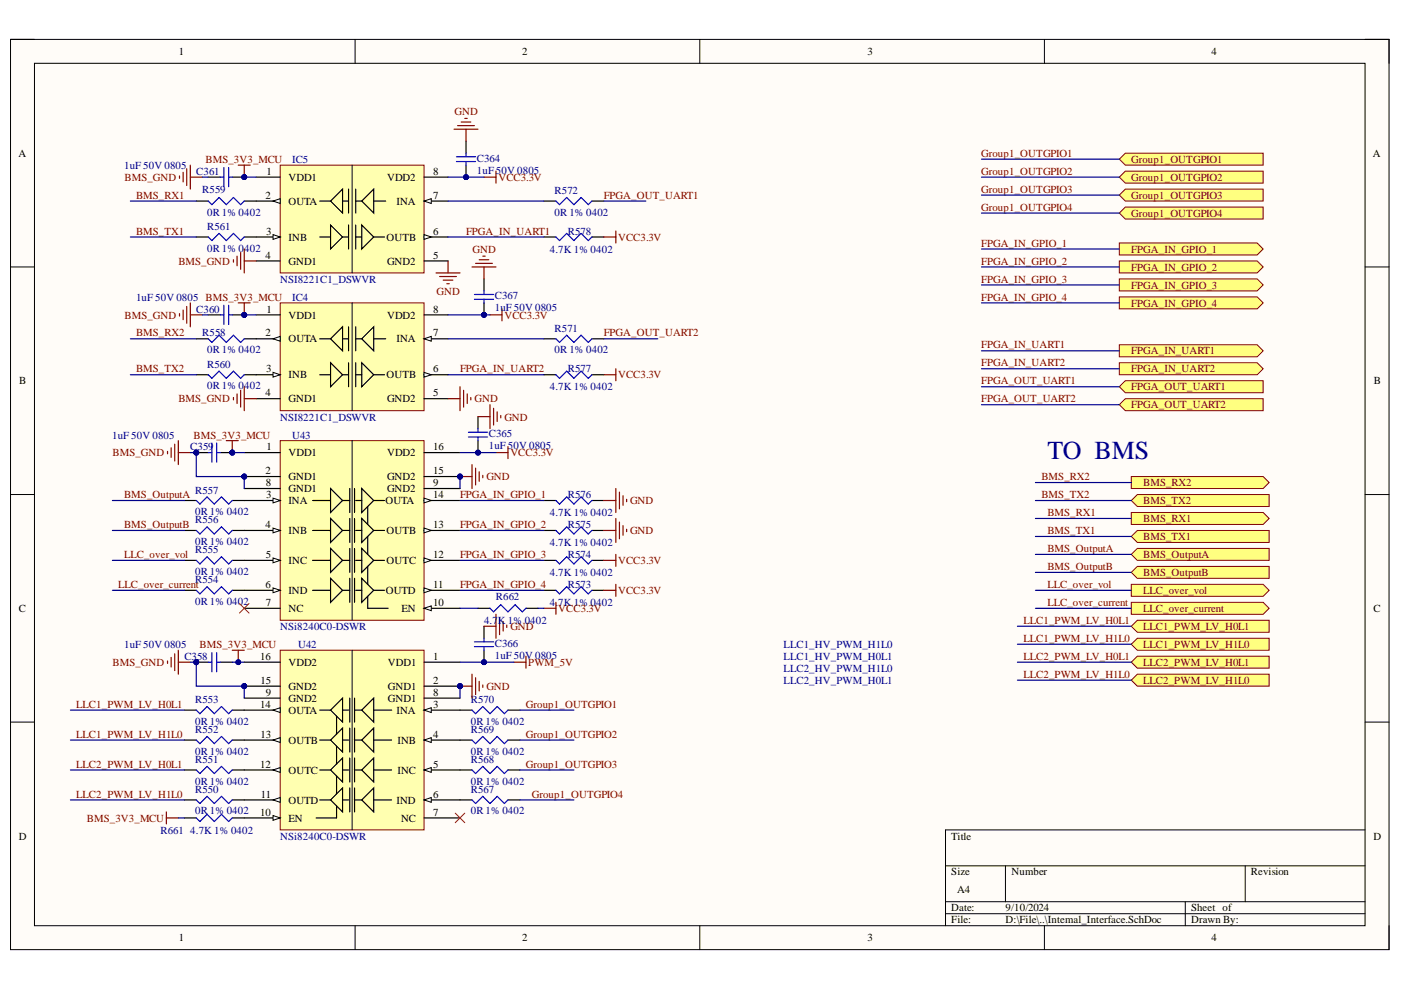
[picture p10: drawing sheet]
<svg xmlns="http://www.w3.org/2000/svg" width="297mm" height="210mm" viewBox="0 0 297 210" stroke-linecap="round" stroke-linejoin="round" font-family="sans-serif">
<defs><g id="words">
<text font-size="5.5" fill="#000080" x="222.1" y="97.3">TO BMS</text>
<g font-size="2.3">
<text x="37.9" y="11.7">1</text>
<text x="110.7" y="11.7">2</text>
<text x="183.9" y="11.7">3</text>
<text x="256.8" y="11.7">4</text>
<text x="3.9" y="33.3">A</text>
<text x="291.1" y="33.3">A</text>
<text x="56.5" y="37.1">1</text>
<text x="61.2" y="38.4">VDD1</text>
<text x="82.1" y="38.4">VDD2</text>
<text x="91.9" y="37.1">8</text>
<text x="56.3" y="42.2">2</text>
<text x="61.2" y="43.4">OUTA</text>
<text x="84.1" y="43.4">INA</text>
<text x="91.9" y="42.2">7</text>
<text x="56.4" y="49.8">3</text>
<text x="61.2" y="51.1">INB</text>
<text x="82" y="51.1">OUTB</text>
<text x="91.9" y="49.8">6</text>
<text x="56.3" y="54.9">4</text>
<text x="61.2" y="56.1">GND1</text>
<text x="82.1" y="56.1">GND2</text>
<text x="91.9" y="54.9">5</text>
<text x="56.3" y="71.3">2</text>
<text x="56.5" y="66.3">1</text>
<text x="61.2" y="67.5">VDD1</text>
<text x="82.1" y="67.5">VDD2</text>
<text x="91.9" y="71.3">7</text>
<text x="91.9" y="66.3">8</text>
<text x="61.2" y="72.6">OUTA</text>
<text x="84.1" y="72.6">INA</text>
<text x="4.1" y="81.5">B</text>
<text x="56.4" y="78.9">3</text>
<text x="61.2" y="80.2">INB</text>
<text x="82" y="80.2">OUTB</text>
<text x="91.9" y="78.9">6</text>
<text x="291.3" y="81.5">B</text>
<text x="56.3" y="84">4</text>
<text x="61.2" y="85.3">GND1</text>
<text x="82.1" y="85.3">GND2</text>
<text x="91.9" y="84">5</text>
<text x="56.5" y="95.5">1</text>
<text x="91.9" y="95.5">16</text>
<text x="56.3" y="100.6">2</text>
<text x="61.2" y="96.8">VDD1</text>
<text x="61.2" y="101.9">GND1</text>
<text x="82.1" y="96.8">VDD2</text>
<text x="82.1" y="101.9">GND2</text>
<text x="91.9" y="100.6">15</text>
<text x="56.3" y="103.1">8</text>
<text x="56.4" y="105.7">3</text>
<text x="61.2" y="106.9">INA</text>
<text x="61.2" y="104.4">GND1</text>
<text x="81.7" y="106.9">OUTA</text>
<text x="82.1" y="104.4">GND2</text>
<text x="91.9" y="105.7">14</text>
<text x="91.9" y="103.1">9</text>
<text x="56.3" y="112">4</text>
<text x="61.2" y="113.3">INB</text>
<text x="82" y="113.3">OUTB</text>
<text x="91.9" y="112">13</text>
<text x="56.3" y="118.3">5</text>
<text x="61.2" y="119.6">INC</text>
<text x="82" y="119.6">OUTC</text>
<text x="91.9" y="118.3">12</text>
<text x="56.3" y="124.7">6</text>
<text x="61.2" y="125.9">IND</text>
<text x="81.8" y="125.9">OUTD</text>
<text x="91.9" y="124.7">11</text>
<text x="4" y="129.7">C</text>
<text x="56.3" y="128.5">7</text>
<text x="61.2" y="129.7">NC</text>
<text x="85.1" y="129.7">EN</text>
<text x="91.9" y="128.5">10</text>
<text x="291.2" y="129.7">C</text>
<text x="55.2" y="139.9">16</text>
<text x="61.2" y="141.2">VDD2</text>
<text x="82.2" y="141.2">VDD1</text>
<text x="91.9" y="139.9">1</text>
<text x="55.2" y="145">15</text>
<text x="56.3" y="147.5">9</text>
<text x="61.2" y="146.2">GND2</text>
<text x="61.2" y="148.9">GND2</text>
<text x="82.2" y="146.2">GND1</text>
<text x="82.2" y="148.9">GND1</text>
<text x="91.9" y="145">2</text>
<text x="91.9" y="147.5">8</text>
<text x="55.2" y="150.1">14</text>
<text x="61.2" y="151.4">OUTA</text>
<text x="84.1" y="151.4">INA</text>
<text x="91.9" y="150.1">3</text>
<text x="55.2" y="156.5">13</text>
<text x="61.2" y="157.7">OUTB</text>
<text x="84.3" y="157.7">INB</text>
<text x="91.9" y="156.5">4</text>
<text x="55.2" y="162.8">12</text>
<text x="61.2" y="164.1">OUTC</text>
<text x="84.3" y="164.1">INC</text>
<text x="91.9" y="162.8">5</text>
<text x="55.2" y="172.9">10</text>
<text x="55.3" y="169.1">11</text>
<text x="61.2" y="170.4">OUTD</text>
<text x="84.1" y="170.4">IND</text>
<text x="91.9" y="169.1">6</text>
<text x="91.9" y="172.9">7</text>
<text x="4" y="178">D</text>
<text x="61.2" y="174.2">EN</text>
<text x="85" y="174.2">NC</text>
<text x="201.7" y="178">Title</text>
<text x="291.2" y="178">D</text>
<text x="201.7" y="185.6">Size</text>
<text x="214.5" y="185.6">Number</text>
<text x="265.2" y="185.6">Revision</text>
<text x="203" y="189.4">A4</text>
<text x="201.7" y="193.2">Date:</text>
<text x="201.7" y="195.8">File:</text>
<text x="213.2" y="193.2">9/10/2024</text>
<text x="213.2" y="195.8">D:\File\..\Intemal_Interface.SchDoc</text>
<text x="252.5" y="193.2">Sheet of</text>
<text x="252.5" y="195.8">Drawn By:</text>
<text x="37.9" y="199.6">1</text>
<text x="110.7" y="199.6">2</text>
<text x="183.9" y="199.6">3</text>
<text x="256.8" y="199.6">4</text>
</g>
<g font-size="2.3" fill="#800000">
<text x="96.4" y="24.3">GND</text>
<text x="43.6" y="34.6">BMS_3V3_MCU</text>
<text x="208" y="33.3">Group1_OUTGPIO1</text>
<text x="239.8" y="34.6">Group1_OUTGPIO1</text>
<text x="26.4" y="38.4">BMS_GND</text>
<text x="105.7" y="38.4">VCC3.3V</text>
<text x="208" y="37.1">Group1_OUTGPIO2</text>
<text x="208" y="40.9">Group1_OUTGPIO3</text>
<text x="239.8" y="38.4">Group1_OUTGPIO2</text>
<text x="28.8" y="42.2">BMS_RX1</text>
<text x="128" y="42.2">FPGA_OUT_UART1</text>
<text x="208" y="44.7">Group1_OUTGPIO4</text>
<text x="239.8" y="42.2">Group1_OUTGPIO3</text>
<text x="239.8" y="46">Group1_OUTGPIO4</text>
<text x="28.8" y="49.8">BMS_TX1</text>
<text x="98.8" y="49.8">FPGA_IN_UART1</text>
<text x="100.2" y="53.6">GND</text>
<text x="131" y="51.1">VCC3.3V</text>
<text x="208" y="52.3">FPGA_IN_GPIO_1</text>
<text x="239.8" y="53.6">FPGA_IN_GPIO_1</text>
<text x="37.8" y="56.1">BMS_GND</text>
<text x="208" y="56.1">FPGA_IN_GPIO_2</text>
<text x="208" y="59.9">FPGA_IN_GPIO_3</text>
<text x="239.8" y="57.4">FPGA_IN_GPIO_2</text>
<text x="92.6" y="62.5">GND</text>
<text x="208" y="63.7">FPGA_IN_GPIO_4</text>
<text x="239.8" y="61.2">FPGA_IN_GPIO_3</text>
<text x="239.8" y="65">FPGA_IN_GPIO_4</text>
<text x="26.4" y="67.5">BMS_GND</text>
<text x="28.8" y="71.3">BMS_RX2</text>
<text x="106.9" y="67.5">VCC3.3V</text>
<text x="128" y="71.3">FPGA_OUT_UART2</text>
<text x="208" y="73.9">FPGA_IN_UART1</text>
<text x="208" y="77.7">FPGA_IN_UART2</text>
<text x="239.8" y="75.1">FPGA_IN_UART1</text>
<text x="28.8" y="78.9">BMS_TX2</text>
<text x="97.5" y="78.9">FPGA_IN_UART2</text>
<text x="131" y="80.2">VCC3.3V</text>
<text x="208" y="81.5">FPGA_OUT_UART1</text>
<text x="239.8" y="78.9">FPGA_IN_UART2</text>
<text x="239.8" y="82.8">FPGA_OUT_UART1</text>
<text x="37.8" y="85.3">BMS_GND</text>
<text x="100.6" y="85.3">GND</text>
<text x="106.9" y="89.2">GND</text>
<text x="208" y="85.3">FPGA_OUT_UART2</text>
<text x="239.8" y="86.6">FPGA_OUT_UART2</text>
<text x="41" y="93">BMS_3V3_MCU</text>
<text x="23.9" y="96.8">BMS_GND</text>
<text x="103.1" y="101.9">GND</text>
<text x="108.2" y="96.8">VCC3.3V</text>
<text x="220.8" y="101.9">BMS_RX2</text>
<text x="26.3" y="105.7">BMS_OutputA</text>
<text x="97.5" y="105.7">FPGA_IN_GPIO_1</text>
<text x="133.6" y="106.9">GND</text>
<text x="220.8" y="105.7">BMS_TX2</text>
<text x="242.4" y="103.1">BMS_RX2</text>
<text x="242.4" y="106.9">BMS_TX2</text>
<text x="26.3" y="112">BMS_OutputB</text>
<text x="97.5" y="112">FPGA_IN_GPIO_2</text>
<text x="133.6" y="113.3">GND</text>
<text x="222.1" y="109.5">BMS_RX1</text>
<text x="222.1" y="113.3">BMS_TX1</text>
<text x="242.4" y="110.7">BMS_RX1</text>
<text x="26.3" y="118.3">LLC_over_vol</text>
<text x="97.5" y="118.3">FPGA_IN_GPIO_3</text>
<text x="131" y="119.6">VCC3.3V</text>
<text x="222.1" y="117.1">BMS_OutputA</text>
<text x="242.4" y="114.5">BMS_TX1</text>
<text x="242.4" y="118.3">BMS_OutputA</text>
<text x="25" y="124.7">LLC_over_current</text>
<text x="97.5" y="124.7">FPGA_IN_GPIO_4</text>
<text x="131" y="125.9">VCC3.3V</text>
<text x="222.1" y="120.9">BMS_OutputB</text>
<text x="222.1" y="124.7">LLC_over_vol</text>
<text x="242.4" y="122.1">BMS_OutputB</text>
<text x="242.4" y="125.9">LLC_over_vol</text>
<text x="118.4" y="129.7">VCC3.3V</text>
<text x="222.1" y="128.5">LLC_over_current</text>
<text x="242.4" y="129.7">LLC_over_current</text>
<text x="42.3" y="137.4">BMS_3V3_MCU</text>
<text x="108.2" y="133.6">GND</text>
<text x="217" y="132.3">LLC1_PWM_LV_H0L1</text>
<text x="217" y="136.1">LLC1_PWM_LV_H1L0</text>
<text x="242.4" y="133.6">LLC1_PWM_LV_H0L1</text>
<text x="242.4" y="137.4">LLC1_PWM_LV_H1L0</text>
<text x="23.9" y="141.2">BMS_GND</text>
<text x="112" y="141.2">PWM_5V</text>
<text x="217" y="139.9">LLC2_PWM_LV_H0L1</text>
<text x="217" y="143.7">LLC2_PWM_LV_H1L0</text>
<text x="242.4" y="141.2">LLC2_PWM_LV_H0L1</text>
<text x="103.1" y="146.2">GND</text>
<text x="242.4" y="145">LLC2_PWM_LV_H1L0</text>
<text x="16.2" y="150.1">LLC1_PWM_LV_H0L1</text>
<text x="111.5" y="150.1">Group1_OUTGPIO1</text>
<text x="16.2" y="156.5">LLC1_PWM_LV_H1L0</text>
<text x="111.5" y="156.5">Group1_OUTGPIO2</text>
<text x="16.2" y="162.8">LLC2_PWM_LV_H0L1</text>
<text x="111.5" y="162.8">Group1_OUTGPIO3</text>
<text x="16.2" y="169.1">LLC2_PWM_LV_H1L0</text>
<text x="112.8" y="169.1">Group1_OUTGPIO4</text>
<text x="18.4" y="174.2">BMS_3V3_MCU</text>
</g>
<g font-size="2.3" fill="#000080">
<text x="26.3" y="35.8">1uF 50V 0805</text>
<text x="61.9" y="34.6">IC5</text>
<text x="101.1" y="34.3">C364</text>
<text x="41.6" y="37.1">C361</text>
<text x="42.9" y="40.9">R559</text>
<text x="101.1" y="36.9">1uF</text>
<text x="105.2" y="36.9">50V 0805</text>
<text x="117.6" y="41.2">R572</text>
<text x="43.9" y="45.7">0R 1% 0402</text>
<text x="117.6" y="45.7">0R 1% 0402</text>
<text x="43.9" y="48.8">R561</text>
<text x="43.9" y="53.3">0R 1% 0402</text>
<text x="116.6" y="53.6">4.7K 1% 0402</text>
<text x="120.4" y="49.8">R578</text>
<text x="59.4" y="59.9">NSI8221C1_DSWVR</text>
<text x="28.8" y="63.7">1uF 50V 0805 BMS_3V3_MCU</text>
<text x="61.9" y="63.7">IC4</text>
<text x="104.9" y="63.5">C367</text>
<text x="41.6" y="66.3">C360</text>
<text x="42.9" y="71.3">R558</text>
<text x="104.9" y="66">1uF 50V 0805</text>
<text x="117.6" y="70.3">R571</text>
<text x="43.9" y="74.9">0R 1% 0402</text>
<text x="43.9" y="77.9">R560</text>
<text x="117.6" y="74.9">0R 1% 0402</text>
<text x="43.9" y="82.5">0R 1% 0402</text>
<text x="116.6" y="82.8">4.7K 1% 0402</text>
<text x="120.4" y="78.9">R577</text>
<text x="59.4" y="89.2">NSI8221C1_DSWVR</text>
<text x="23.8" y="93">1uF 50V 0805</text>
<text x="40.4" y="95.5">C359</text>
<text x="61.9" y="93">U43</text>
<text x="103.6" y="92.7">C365</text>
<text x="103.6" y="95.3">1uF 50V 0805</text>
<text x="41.4" y="104.6">R557</text>
<text x="120.4" y="105.7">R576</text>
<text x="41.4" y="109.2">0R 1% 0402</text>
<text x="41.4" y="111">R556</text>
<text x="116.6" y="109.5">4.7K 1% 0402</text>
<text x="120.4" y="112">R575</text>
<text x="41.4" y="115.5">0R 1% 0402</text>
<text x="41.4" y="117.3">R555</text>
<text x="116.6" y="115.8">4.7K 1% 0402</text>
<text x="120.4" y="118.3">R574</text>
<text x="41.4" y="121.9">0R 1% 0402</text>
<text x="41.4" y="123.7">R554</text>
<text x="116.6" y="122.1">4.7K 1% 0402</text>
<text x="120.4" y="124.7">R573</text>
<text x="41.4" y="128.2">0R 1% 0402</text>
<text x="105.2" y="127.2">R662</text>
<text x="116.6" y="128.5">4.7K 1% 0402</text>
<text x="26.3" y="137.4">1uF 50V 0805</text>
<text x="59.4" y="133.6">NSi8240C0-DSWR</text>
<text x="63.2" y="137.4">U42</text>
<text x="102.6" y="132.3">4.7</text>
<text x="104.9" y="137.1">C366</text>
<text x="105.6" y="132.3">K</text>
<text x="107.7" y="132.3">1% 0402</text>
<text x="166.2" y="137.4">LLC1_HV_PWM_H1L0</text>
<text x="39.1" y="139.9">C358</text>
<text x="104.9" y="139.6">1uF 50V 0805</text>
<text x="166.2" y="139.9">LLC1_HV_PWM_H0L1</text>
<text x="166.2" y="142.4">LLC2_HV_PWM_H1L0</text>
<text x="41.4" y="149.1">R553</text>
<text x="99.8" y="149.1">R570</text>
<text x="166.2" y="145">LLC2_HV_PWM_H0L1</text>
<text x="41.4" y="153.7">0R 1% 0402</text>
<text x="41.4" y="155.4">R552</text>
<text x="99.8" y="153.7">0R 1% 0402</text>
<text x="99.8" y="155.4">R569</text>
<text x="41.4" y="160">0R 1% 0402</text>
<text x="41.4" y="161.8">R551</text>
<text x="99.8" y="160">0R 1% 0402</text>
<text x="99.8" y="161.8">R568</text>
<text x="41.4" y="166.4">0R 1% 0402</text>
<text x="99.8" y="166.4">0R 1% 0402</text>
<text x="41.4" y="168.1">R550</text>
<text x="41.4" y="172.7">0R 1% 0402</text>
<text x="99.8" y="168.1">R567</text>
<text x="99.8" y="172.7">0R 1% 0402</text>
<text x="34" y="176.7">R661</text>
<text x="40.4" y="176.7">4.7K 1% 0402</text>
<text x="59.4" y="178">NSi8240C0-DSWR</text>
</g>
</g></defs>
<path d="M2.2 8.4h292.3v192.9h-292.3z" fill-rule="evenodd" fill="#fffcf8"/>
<path d="M2.2 8.4h292.3v192.9h-292.3z" fill="none" stroke="#000" stroke-width=".21"/>
<path d="M7.3 13.4h282.1v182.9h-282.1z" fill-rule="evenodd" fill="#fffcf8"/>
<g fill="none" stroke="#000" stroke-width=".21">
<path d="M2.2 8.3h5.1M7.3 13.4h282.1v182.9h-282.1zM75.3 8.3v5.1M148.4 8.3v5.1M221.4 8.4v5M289.4 8.4h5.1v5M2.2 56.6h5.1M289.4 56.6h5.1M2.2 104.9h5.1M289.4 104.9h5.1M2.2 153.1h5.1M289.4 153.1h5.1"/>
<path d="M289.4 176h-88.9v20.3M75.3 196.3v5M148.4 196.3v5M200.5 183.6h88.9M200.5 191.2h88.9M200.5 193.7h88.9M213.2 183.6v7.6M221.4 196.3v5M251.3 191.2v5.1M264 183.6v7.6M294.5 196.3v5"/>
</g>
<path d="M237.3 33.7l1.3-1.2h29.2v2.5h-29.2z" fill-rule="evenodd" fill="#ffff80"/>
<path d="M237.3 33.7l1.3-1.2h29.2v2.5h-29.2z" fill="none" stroke="#800000" stroke-width=".21"/>
<path d="M238.6 36.3h29.2v2.5h-29.2l-1.3-1.2z" fill-rule="evenodd" fill="#ffff80"/>
<path d="M238.6 36.3h29.2v2.5h-29.2l-1.3-1.2z" fill="none" stroke="#800000" stroke-width=".21"/>
<path d="M237.3 41.4l1.3-1.3h29.2v2.5h-29.2z" fill-rule="evenodd" fill="#ffff80"/>
<path d="M237.3 41.4l1.3-1.3h29.2v2.5h-29.2z" fill="none" stroke="#800000" stroke-width=".21"/>
<path d="M238.6 43.9h29.2v2.5h-29.2l-1.3-1.2z" fill-rule="evenodd" fill="#ffff80"/>
<path d="M238.6 43.9h29.2v2.5h-29.2l-1.3-1.2z" fill="none" stroke="#800000" stroke-width=".21"/>
<path d="M237.3 51.5h29.2l1.3 1.3-1.3 1.3h-29.2z" fill-rule="evenodd" fill="#ffff80"/>
<path d="M237.3 51.5h29.2l1.3 1.3-1.3 1.3h-29.2z" fill="none" stroke="#800000" stroke-width=".21"/>
<path d="M237.3 55.3h29.2l1.3 1.3-1.3 1.3h-29.2z" fill-rule="evenodd" fill="#ffff80"/>
<path d="M237.3 55.3h29.2l1.3 1.3-1.3 1.3h-29.2z" fill="none" stroke="#800000" stroke-width=".21"/>
<path d="M237.3 59.1h29.2l1.3 1.3-1.3 1.3h-29.2z" fill-rule="evenodd" fill="#ffff80"/>
<path d="M237.3 59.1h29.2l1.3 1.3-1.3 1.3h-29.2z" fill="none" stroke="#800000" stroke-width=".21"/>
<path d="M237.3 63h29.2l1.3 1.2-1.3 1.3h-29.2z" fill-rule="evenodd" fill="#ffff80"/>
<path d="M237.3 63h29.2l1.3 1.2-1.3 1.3h-29.2z" fill="none" stroke="#800000" stroke-width=".21"/>
<path d="M237.3 73.1h29.2l1.3 1.3-1.3 1.3h-29.2z" fill-rule="evenodd" fill="#ffff80"/>
<path d="M237.3 73.1h29.2l1.3 1.3-1.3 1.3h-29.2z" fill="none" stroke="#800000" stroke-width=".21"/>
<path d="M237.3 76.9h29.2l1.3 1.3-1.3 1.3h-29.2z" fill-rule="evenodd" fill="#ffff80"/>
<path d="M237.3 76.9h29.2l1.3 1.3-1.3 1.3h-29.2z" fill="none" stroke="#800000" stroke-width=".21"/>
<path d="M238.6 80.7h29.2v2.6h-29.2l-1.3-1.3z" fill-rule="evenodd" fill="#ffff80"/>
<path d="M238.6 80.7h29.2v2.6h-29.2l-1.3-1.3z" fill="none" stroke="#800000" stroke-width=".21"/>
<path d="M237.3 85.8l1.3-1.3h29.2v2.6h-29.2z" fill-rule="evenodd" fill="#ffff80"/>
<path d="M237.3 85.8l1.3-1.3h29.2v2.6h-29.2z" fill="none" stroke="#800000" stroke-width=".21"/>
<path d="M59.4 64.2h30.5v22.9h-30.5z" fill-rule="evenodd" fill="#ffffb0"/>
<path d="M59.4 64.2h30.5v22.9h-30.5z" fill="none" stroke="#800000" stroke-width=".21"/>
<path d="M54.3 66.8h5.1M54.3 71.8h5.1" fill="none" stroke="#000" stroke-width=".25"/>
<path d="M57.9 71.8l1.5-.5v1z" fill="#f8fcff"/>
<path d="M57.9 71.8l1.5-.5v1z" fill="none" stroke="#000" stroke-width=".21"/>
<path d="M54.3 79.5h5.1" fill="none" stroke="#000" stroke-width=".25"/>
<path d="M57.9 78.9l1.5 .6-1.5 .5z" fill="#f8fcff"/>
<path d="M57.9 78.9l1.5 .6-1.5 .5z" fill="none" stroke="#000" stroke-width=".21"/>
<path d="M89.9 79.5h5.1M89.9 84.5h5.1" fill="none" stroke="#000" stroke-width=".25"/>
<path d="M89.9 78.9l1.5 .6-1.5 .5z" fill="#f8fcff"/>
<path d="M89.9 78.9l1.5 .6-1.5 .5z" fill="none" stroke="#000" stroke-width=".21"/>
<path d="M89.9 71.8h5.1" fill="none" stroke="#000" stroke-width=".25"/>
<path d="M89.9 71.8l1.5-.5v1z" fill="#f8fcff"/>
<path d="M74.7 64.2v22.9M89.9 71.8l1.5-.5v1z" fill="none" stroke="#000" stroke-width=".21"/>
<g fill="none" stroke="#000" stroke-width=".25">
<path d="M67.8 79.5h2.3M67.8 71.8h2.3M70.1 76.9l2.5 2.6-2.5 2.5zM70.1 71.8l2.5-2.5v5.1zM72.6 79.5h1.3M72.6 71.8h1.3M73.9 69.3v5.1M73.9 76.9v5.1M75.4 79.5h1.3M75.4 69.3v5.1M75.4 76.9v5.1M75.4 71.8h1.3"/>
<path d="M76.7 76.9l2.5 2.6-2.5 2.5zM79.2 69.3v5.1l-2.5-2.6zM79.2 79.5h2.3M79.2 71.8h2.6M89.9 66.8h5.1M54.3 84.5h5.1"/>
</g>
<circle cx="51.8" cy="101" r=".51" fill="#000080"/>
<circle cx="51.8" cy="101" r=".51" fill="none" stroke="#000080" stroke-width=".21"/>
<circle cx="97.5" cy="101" r=".51" fill="#000080"/>
<circle cx="97.5" cy="101" r=".51" fill="none" stroke="#000080" stroke-width=".21"/>
<path d="M59.4 93.4h30.5v38.1h-30.5z" fill-rule="evenodd" fill="#ffffb0"/>
<path d="M59.4 93.4h30.5v38.1h-30.5z" fill="none" stroke="#800000" stroke-width=".21"/>
<path d="M51.8 96h7.6M51.8 101h7.6M70.1 103.6l2.5 2.5-2.5 2.6zM72.6 106.1h1.6M74.2 103.6v5.1M75.2 103.6v5.1M75.4 106.1h1.3M76.7 103.6l2.5 2.5-2.5 2.6z" fill="none" stroke="#000" stroke-width=".25"/>
<path d="M74.7 93.4v38.1" fill="none" stroke="#000" stroke-width=".21"/>
<circle cx="51.8" cy="101" r=".51" fill="#000080"/>
<circle cx="51.8" cy="101" r=".51" fill="none" stroke="#000080" stroke-width=".21"/>
<path d="M51.8 106.1h7.6" fill="none" stroke="#000" stroke-width=".25"/>
<path d="M57.9 105.6l1.5 .5-1.5 .5z" fill="#f8fcff"/>
<path d="M57.9 105.6l1.5 .5-1.5 .5z" fill="none" stroke="#000" stroke-width=".21"/>
<path d="M51.8 112.5h7.6" fill="none" stroke="#000" stroke-width=".25"/>
<path d="M57.9 112l1.5 .5-1.5 .5z" fill="#f8fcff"/>
<path d="M57.9 112l1.5 .5-1.5 .5z" fill="none" stroke="#000" stroke-width=".21"/>
<g fill="none" stroke="#000" stroke-width=".25">
<path d="M51.8 118.8h7.6M70.1 109.9l2.5 2.6-2.5 2.5zM70.1 116.3l2.5 2.5-2.5 2.6zM72.6 112.5h1.6M72.6 118.8h1.6M74.2 109.9v5.1M74.2 116.3v5.1M75.2 109.9v5.1M75.2 116.3v5.1M75.4 112.5h1.3M75.4 118.8h1.3M76.7 109.9l2.5 2.6-2.5 2.5z"/>
<path d="M76.7 116.3l2.5 2.5-2.5 2.6zM70.1 122.6l2.5 2.6-2.5 2.5zM72.6 125.2h1.6M74.2 122.6v5.1M75.2 122.6v5.1M75.4 125.2h1.3M76.7 122.6l2.5 2.6-2.5 2.5z"/>
</g>
<path d="M57.9 118.3l1.5 .5-1.5 .5z" fill="#f8fcff"/>
<path d="M57.9 118.3l1.5 .5-1.5 .5z" fill="none" stroke="#000" stroke-width=".21"/>
<path d="M51.8 125.2h7.6" fill="none" stroke="#000" stroke-width=".25"/>
<path d="M57.9 124.7l1.5 .5-1.5 .5z" fill="#f8fcff"/>
<path d="M57.9 124.7l1.5 .5-1.5 .5z" fill="none" stroke="#000" stroke-width=".21"/>
<path d="M89.9 96h7.6M51.8 103.6h7.6M89.9 101h7.6M51.8 129h7.6" fill="none" stroke="#000" stroke-width=".25"/>
<circle cx="97.5" cy="101" r=".51" fill="#000080"/>
<circle cx="97.5" cy="101" r=".51" fill="none" stroke="#000080" stroke-width=".21"/>
<path d="M89.9 106.1h7.6" fill="none" stroke="#000" stroke-width=".25"/>
<path d="M89.9 105.6l1.5 .5-1.5 .5z" fill="#f8fcff"/>
<path d="M89.9 105.6l1.5 .5-1.5 .5z" fill="none" stroke="#000" stroke-width=".21"/>
<path d="M89.9 112.5h7.6" fill="none" stroke="#000" stroke-width=".25"/>
<path d="M89.9 112l1.5 .5-1.5 .5z" fill="#f8fcff"/>
<path d="M89.9 112l1.5 .5-1.5 .5z" fill="none" stroke="#000" stroke-width=".21"/>
<path d="M89.9 118.8h7.6" fill="none" stroke="#000" stroke-width=".25"/>
<path d="M89.9 118.3l1.5 .5-1.5 .5z" fill="#f8fcff"/>
<path d="M89.9 118.3l1.5 .5-1.5 .5z" fill="none" stroke="#000" stroke-width=".21"/>
<path d="M89.9 125.2h7.6" fill="none" stroke="#000" stroke-width=".25"/>
<path d="M89.9 124.7l1.5 .5-1.5 .5z" fill="#f8fcff"/>
<path d="M89.9 124.7l1.5 .5-1.5 .5z" fill="none" stroke="#000" stroke-width=".21"/>
<path d="M89.9 129h7.6" fill="none" stroke="#000" stroke-width=".25"/>
<path d="M89.9 129l1.5-.5v1z" fill="#f8fcff"/>
<path d="M89.9 129l1.5-.5v1z" fill="none" stroke="#000" stroke-width=".21"/>
<g fill="none" stroke="#000" stroke-width=".25">
<path d="M66.3 106.1h3.8M66.3 112.5h3.8M66.3 118.8h3.8M78 107.4v3.8M78 113.7v3.8M79.2 106.1h2.3M79.2 112.5h2.3M79.2 118.8h2.3M89.9 103.6h7.6M66.3 125.2h3.8M78 126.4v2.6h4.3M78 120.1v3.8"/>
<path d="M79.2 125.2h2.3"/>
</g>
<circle cx="97.5" cy="145.5" r=".51" fill="#000080"/>
<circle cx="97.5" cy="145.5" r=".51" fill="none" stroke="#000080" stroke-width=".21"/>
<circle cx="51.8" cy="145.5" r=".51" fill="#000080"/>
<circle cx="51.8" cy="145.5" r=".51" fill="none" stroke="#000080" stroke-width=".21"/>
<path d="M59.4 137.9h30.5v38.1h-30.5z" fill-rule="evenodd" fill="#ffffb0"/>
<path d="M59.4 137.9h30.5v38.1h-30.5z" fill="none" stroke="#800000" stroke-width=".21"/>
<path d="M70.1 150.6l2.5-2.6v5.1zM72.6 150.6h1.3M74.2 148v5.1M75.2 148v5.1M75.2 150.6h1.5M79.2 148v5.1l-2.5-2.5zM89.9 140.4h7.6M89.9 145.5h7.6" fill="none" stroke="#000" stroke-width=".25"/>
<path d="M74.7 137.9v38.1" fill="none" stroke="#000" stroke-width=".21"/>
<circle cx="97.5" cy="145.5" r=".51" fill="#000080"/>
<circle cx="97.5" cy="145.5" r=".51" fill="none" stroke="#000080" stroke-width=".21"/>
<path d="M89.9 150.6h7.6" fill="none" stroke="#000" stroke-width=".25"/>
<path d="M89.9 150.6l1.5-.5v1z" fill="#f8fcff"/>
<path d="M89.9 150.6l1.5-.5v1z" fill="none" stroke="#000" stroke-width=".21"/>
<path d="M89.9 156.9h7.6" fill="none" stroke="#000" stroke-width=".25"/>
<path d="M89.9 156.9l1.5-.5v1z" fill="#f8fcff"/>
<path d="M89.9 156.9l1.5-.5v1z" fill="none" stroke="#000" stroke-width=".21"/>
<g fill="none" stroke="#000" stroke-width=".25">
<path d="M70.1 156.9l2.5-2.5v5zM72.6 156.9h1.3M74.2 154.4v5M75.2 154.4v5M75.2 156.9h1.5M79.2 154.4v5l-2.5-2.5zM70.1 163.3l2.5-2.6v5.1zM70.1 169.6l2.5-2.5v5zM72.6 163.3h1.3M72.6 169.6h1.3M74.2 160.7v5.1M74.2 167.1v5"/>
<path d="M75.2 160.7v5.1M75.2 167.1v5M75.2 163.3h1.5M75.2 169.6h1.5M76.7 163.3l2.5-2.6v5.1zM79.2 167.1v5l-2.5-2.5zM89.9 163.3h7.6"/>
</g>
<path d="M89.9 163.3l1.5-.6v1.1z" fill="#f8fcff"/>
<path d="M89.9 163.3l1.5-.6v1.1z" fill="none" stroke="#000" stroke-width=".21"/>
<path d="M89.9 169.6h7.6" fill="none" stroke="#000" stroke-width=".25"/>
<path d="M89.9 169.6l1.5-.5v1z" fill="#f8fcff"/>
<path d="M89.9 169.6l1.5-.5v1z" fill="none" stroke="#000" stroke-width=".21"/>
<path d="M51.8 140.4h7.6M51.8 145.5h7.6M89.9 148h7.6M89.9 173.4h7.6" fill="none" stroke="#000" stroke-width=".25"/>
<circle cx="51.8" cy="145.5" r=".51" fill="#000080"/>
<circle cx="51.8" cy="145.5" r=".51" fill="none" stroke="#000080" stroke-width=".21"/>
<path d="M51.8 150.6h7.6" fill="none" stroke="#000" stroke-width=".25"/>
<path d="M57.9 150.6l1.5-.5v1z" fill="#f8fcff"/>
<path d="M57.9 150.6l1.5-.5v1z" fill="none" stroke="#000" stroke-width=".21"/>
<path d="M51.8 156.9h7.6" fill="none" stroke="#000" stroke-width=".25"/>
<path d="M57.9 156.9l1.5-.5v1z" fill="#f8fcff"/>
<path d="M57.9 156.9l1.5-.5v1z" fill="none" stroke="#000" stroke-width=".21"/>
<path d="M51.8 163.3h7.6" fill="none" stroke="#000" stroke-width=".25"/>
<path d="M57.9 163.3l1.5-.6v1.1z" fill="#f8fcff"/>
<path d="M57.9 163.3l1.5-.6v1.1z" fill="none" stroke="#000" stroke-width=".21"/>
<path d="M51.8 169.6h7.6" fill="none" stroke="#000" stroke-width=".25"/>
<path d="M57.9 169.6l1.5-.5v1z" fill="#f8fcff"/>
<path d="M57.9 169.6l1.5-.5v1z" fill="none" stroke="#000" stroke-width=".21"/>
<path d="M51.8 173.4h7.6" fill="none" stroke="#000" stroke-width=".25"/>
<path d="M57.9 172.9l1.5 .5-1.5 .5z" fill="#f8fcff"/>
<path d="M57.9 172.9l1.5 .5-1.5 .5z" fill="none" stroke="#000" stroke-width=".21"/>
<g fill="none" stroke="#000" stroke-width=".25">
<path d="M51.8 148h7.6M67.8 150.6h2.3M67.8 156.9h2.3M71.4 151.8v3.8M71.4 158.2v3.8M79.2 150.6h3.8M79.2 156.9h3.8M67.8 163.3h2.3M67.8 169.6h2.3M71.4 164.5v3.8M71.4 170.9v2.5h-4.4M79.2 163.3h3.8"/>
<path d="M79.2 169.6h3.8"/>
</g>
<path d="M59.4 35h30.5v22.9h-30.5z" fill-rule="evenodd" fill="#ffffb0"/>
<path d="M59.4 35h30.5v22.9h-30.5z" fill="none" stroke="#800000" stroke-width=".21"/>
<path d="M54.3 37.6h5.1M54.3 42.6h5.1" fill="none" stroke="#000" stroke-width=".25"/>
<path d="M57.9 42.6l1.5-.5v1z" fill="#f8fcff"/>
<path d="M57.9 42.6l1.5-.5v1z" fill="none" stroke="#000" stroke-width=".21"/>
<path d="M54.3 50.2h5.1" fill="none" stroke="#000" stroke-width=".25"/>
<path d="M57.9 49.7l1.5 .5-1.5 .6z" fill="#f8fcff"/>
<path d="M57.9 49.7l1.5 .5-1.5 .6z" fill="none" stroke="#000" stroke-width=".21"/>
<path d="M89.9 55.3h5.1M89.9 50.2h5.1" fill="none" stroke="#000" stroke-width=".25"/>
<path d="M89.9 49.7l1.5 .5-1.5 .6z" fill="#f8fcff"/>
<path d="M89.9 49.7l1.5 .5-1.5 .6z" fill="none" stroke="#000" stroke-width=".21"/>
<path d="M89.9 42.6h5.1" fill="none" stroke="#000" stroke-width=".25"/>
<path d="M89.9 42.6l1.5-.5v1z" fill="#f8fcff"/>
<path d="M74.7 35v22.9M89.9 42.6l1.5-.5v1z" fill="none" stroke="#000" stroke-width=".21"/>
<g fill="none" stroke="#000" stroke-width=".25">
<path d="M89.9 37.6h5.1M41.6 50.2h2.6M41.6 42.6h2.6M51.8 50.2h2.5M51.8 42.6h2.5M54.3 55.3h5.1M67.8 50.2h2.3M67.8 42.6h2.3M70.1 47.7l2.5 2.5-2.5 2.6zM70.1 42.6l2.5-2.5v5.1zM72.6 50.2h1.3M72.6 42.6h1.3"/>
<path d="M73.9 40.1v5.1M73.9 47.7v5.1M75.4 50.2h1.3M75.4 40.1v5.1M75.4 47.7v5.1M75.4 42.6h1.3M76.7 47.7l2.5 2.5-2.5 2.6zM79.2 40.1v5.1l-2.5-2.6zM79.2 50.2h2.3M79.2 42.6h2.6M41.6 71.8h2.6M41.6 79.5h2.6"/>
<path d="M51.8 71.8h2.5M51.8 79.5h2.5M39.1 106.1h2.5M39.1 112.5h2.5M39.1 118.8h2.5M49.2 106.1h2.6M49.2 112.5h2.6M49.2 118.8h2.6M39.1 125.2h2.5M49.2 125.2h2.6M39.1 150.6h2.5M39.1 156.9h2.5"/>
<path d="M49.2 150.6h2.6M49.2 156.9h2.6M39.1 163.3h2.5M39.1 169.6h2.5M49.2 163.3h2.6M49.2 169.6h2.6"/>
</g>
<path d="M44.2 42.6l.7 .8 1.5-1.5 1.6 1.5 1.5-1.5 1.5 1.5 .8-.8M44.2 50.2l.7 .8 1.5-1.5 1.6 1.5 1.5-1.5 1.5 1.5 .8-.8M44.2 71.8l.7 .8 1.5-1.5 1.6 1.5 1.5-1.5 1.5 1.5 .8-.8M44.2 79.5l.7 .7 1.5-1.5 1.6 1.5 1.5-1.5 1.5 1.5 .8-.7M41.6 106.1l.8 .8 1.5-1.5 1.5 1.5 1.6-1.5 1.5 1.5 .7-.8M41.6 112.5l.8 .7 1.5-1.5 1.5 1.5 1.6-1.5 1.5 1.5 .7-.7M41.6 118.8l.8 .8 1.5-1.5 1.5 1.5 1.6-1.5 1.5 1.5 .7-.8M41.6 125.2l.8 .7 1.5-1.5 1.5 1.5 1.6-1.5 1.5 1.5 .7-.7M41.6 150.6l.8 .7 1.5-1.5 1.5 1.5 1.6-1.5 1.5 1.5 .7-.7M41.6 156.9l.8 .8 1.5-1.6 1.5 1.6 1.6-1.6 1.5 1.6 .7-.8M41.6 163.3l.8 .7 1.5-1.5 1.5 1.5 1.6-1.5 1.5 1.5 .7-.7M41.6 169.6l.8 .8 1.5-1.6 1.5 1.6 1.6-1.6 1.5 1.6 .7-.8" fill="none" stroke="#00f" stroke-width=".25"/>
<path d="M50.5 35h2.6M51.8 35v2.6" fill="none" stroke="#800000" stroke-width=".25"/>
<circle cx="51.8" cy="37.6" r=".51" fill="#000080"/>
<circle cx="51.8" cy="37.6" r=".51" fill="none" stroke="#000080" stroke-width=".21"/>
<circle cx="51.8" cy="37.6" r=".51" fill="#000080"/>
<circle cx="51.8" cy="37.6" r=".51" fill="none" stroke="#000080" stroke-width=".21"/>
<path d="M49.2 37.6h2.6" fill="none" stroke="#000" stroke-width=".25"/>
<circle cx="51.8" cy="37.6" r=".51" fill="#000080"/>
<circle cx="51.8" cy="37.6" r=".51" fill="none" stroke="#000080" stroke-width=".21"/>
<path d="M44.2 37.6h2.5" fill="none" stroke="#000" stroke-width=".25"/>
<path d="M46.7 37.6h.8M47.5 35.5v4.1M48.5 35.5v4.1M48.5 37.6h.7" fill="none" stroke="#00f" stroke-width=".25"/>
<path d="M38.1 37.3v.5M38.8 36.5v2.1M39.6 35.8v3.5M40.3 35v5.1M40.3 37.6h2.6M50.5 64.2h2.6M51.8 64.2v2.6" fill="none" stroke="#800000" stroke-width=".25"/>
<circle cx="51.8" cy="66.8" r=".51" fill="#000080"/>
<circle cx="51.8" cy="66.8" r=".51" fill="none" stroke="#000080" stroke-width=".21"/>
<circle cx="51.8" cy="66.8" r=".51" fill="#000080"/>
<circle cx="51.8" cy="66.8" r=".51" fill="none" stroke="#000080" stroke-width=".21"/>
<path d="M49.2 66.8h2.6" fill="none" stroke="#000" stroke-width=".25"/>
<circle cx="51.8" cy="66.8" r=".51" fill="#000080"/>
<circle cx="51.8" cy="66.8" r=".51" fill="none" stroke="#000080" stroke-width=".21"/>
<path d="M44.2 66.8h2.5" fill="none" stroke="#000" stroke-width=".25"/>
<path d="M46.7 66.8h.8M47.5 64.7v4.1M48.5 64.7v4.1M48.5 66.8h.7" fill="none" stroke="#00f" stroke-width=".25"/>
<path d="M38.1 66.5v.5M38.8 65.7v2.1M39.6 65v3.5M40.3 64.2v5.1M40.3 66.8h2.6M48 93.4h2.5M49.2 93.4v2.6" fill="none" stroke="#800000" stroke-width=".25"/>
<circle cx="49.2" cy="96" r=".51" fill="#000080"/>
<circle cx="49.2" cy="96" r=".51" fill="none" stroke="#000080" stroke-width=".21"/>
<circle cx="49.2" cy="96" r=".51" fill="#000080"/>
<circle cx="49.2" cy="96" r=".51" fill="none" stroke="#000080" stroke-width=".21"/>
<circle cx="41.6" cy="96" r=".51" fill="#000080"/>
<circle cx="41.6" cy="96" r=".51" fill="none" stroke="#000080" stroke-width=".21"/>
<path d="M46.7 96h2.5" fill="none" stroke="#000" stroke-width=".25"/>
<circle cx="49.2" cy="96" r=".51" fill="#000080"/>
<circle cx="49.2" cy="96" r=".51" fill="none" stroke="#000080" stroke-width=".21"/>
<path d="M41.6 96h2.6" fill="none" stroke="#000" stroke-width=".25"/>
<circle cx="41.6" cy="96" r=".51" fill="#000080"/>
<circle cx="41.6" cy="96" r=".51" fill="none" stroke="#000080" stroke-width=".21"/>
<path d="M44.2 96h.7M44.9 93.9v4.1M45.9 93.9v4.1M45.9 96h.8" fill="none" stroke="#00f" stroke-width=".25"/>
<path d="M35.5 95.7v.5M36.3 94.9v2.1M37 94.2v3.5M37.8 93.4v5.1M37.8 96h2.5" fill="none" stroke="#800000" stroke-width=".25"/>
<circle cx="41.6" cy="140.4" r=".51" fill="#000080"/>
<circle cx="41.6" cy="140.4" r=".51" fill="none" stroke="#000080" stroke-width=".21"/>
<path d="M41.6 140.4h2.6M46.7 140.4h2.5" fill="none" stroke="#000" stroke-width=".25"/>
<circle cx="41.6" cy="140.4" r=".51" fill="#000080"/>
<circle cx="41.6" cy="140.4" r=".51" fill="none" stroke="#000080" stroke-width=".21"/>
<path d="M117.9 50.2l.7 .8 1.6-1.5 1.5 1.5 1.5-1.5 1.5 1.5 .8-.8M44.9 138.4v4M45.9 138.4v4M44.2 140.4h.7M45.9 140.4h.8" fill="none" stroke="#00f" stroke-width=".25"/>
<g fill="none" stroke="#800000" stroke-width=".25">
<path d="M102.6 37.6h2.6M105.2 36.3v2.5M49.5 55.1v.5M50.3 54.3v2M51 53.6v3.5M51.8 52.8v5.1M51.8 55.3h2.5M128 50.2h2.6M130.6 49v2.5M49.5 84.3v.5M50.3 83.5v2.1M51 82.8v3.5"/>
<path d="M51.8 82v5.1M51.8 84.5h2.5M36.3 139.4v2M37 138.6v3.6M37.8 137.9v5M35.5 140.1v.6M37.8 140.4h2.5"/>
</g>
<path d="M50.8 128l2 2M52.8 128l-2 2" fill="none" stroke="#f00" stroke-width=".21"/>
<path d="M115.3 50.2h2.6M125.5 50.2h2.5" fill="none" stroke="#000" stroke-width=".25"/>
<circle cx="98.8" cy="37.6" r=".51" fill="#000080"/>
<circle cx="98.8" cy="37.6" r=".51" fill="none" stroke="#000080" stroke-width=".21"/>
<path d="M98.8 29.9v2.6M98.8 35v2.6" fill="none" stroke="#000" stroke-width=".25"/>
<circle cx="98.8" cy="37.6" r=".51" fill="#000080"/>
<circle cx="98.8" cy="37.6" r=".51" fill="none" stroke="#000080" stroke-width=".21"/>
<path d="M96.8 34.3h4M96.8 33.2h4M98.8 32.5v.7M98.8 34.3v.7" fill="none" stroke="#00f" stroke-width=".25"/>
<path d="M96.3 27.4h5M97 26.6h3.6M97.8 25.9h2M98.6 25.1h.5M98.8 27.4v2.5M92.4 57.9h5.1M93.2 58.6h3.6M94 59.4h2M95 55.3v2.6M94.7 60.2h.5M103.9 66.8h2.5M106.4 65.5v2.5" fill="none" stroke="#800000" stroke-width=".25"/>
<circle cx="102.6" cy="66.8" r=".51" fill="#000080"/>
<circle cx="102.6" cy="66.8" r=".51" fill="none" stroke="#000080" stroke-width=".21"/>
<path d="M102.6 59.1v2.6M102.6 64.2v2.6" fill="none" stroke="#000" stroke-width=".25"/>
<circle cx="102.6" cy="66.8" r=".51" fill="#000080"/>
<circle cx="102.6" cy="66.8" r=".51" fill="none" stroke="#000080" stroke-width=".21"/>
<path d="M100.6 63.5h4M100.6 62.4h4M102.6 61.7v.7M102.6 63.5v.7M117.9 79.5l.7 .7 1.6-1.5 1.5 1.5 1.5-1.5 1.5 1.5 .8-.7" fill="none" stroke="#00f" stroke-width=".25"/>
<path d="M100.1 56.6h5.1M100.8 55.8h3.6M101.6 55.1h2M102.4 54.3h.5M102.6 56.6v2.5M128 79.5h2.6M130.6 78.2v2.5" fill="none" stroke="#800000" stroke-width=".25"/>
<path d="M115.3 79.5h2.6M125.5 79.5h2.5" fill="none" stroke="#000" stroke-width=".25"/>
<circle cx="101.3" cy="96" r=".51" fill="#000080"/>
<circle cx="101.3" cy="96" r=".51" fill="none" stroke="#000080" stroke-width=".21"/>
<path d="M101.3 88.3v2.6M101.3 93.4v2.6" fill="none" stroke="#000" stroke-width=".25"/>
<circle cx="101.3" cy="96" r=".51" fill="#000080"/>
<circle cx="101.3" cy="96" r=".51" fill="none" stroke="#000080" stroke-width=".21"/>
<path d="M99.3 92.7h4.1M99.3 91.6h4.1M101.3 90.9v.7M101.3 92.7v.7" fill="none" stroke="#00f" stroke-width=".25"/>
<path d="M95 84.5h2.5M97.5 82v5.1M98.3 82.8v3.5M99.1 83.5v2.1M99.8 84.3v.5M100.1 98.5v5.1M100.8 99.3v3.5M97.5 101h2.6M101.6 100v2.1M102.4 100.8v.5" fill="none" stroke="#800000" stroke-width=".25"/>
<circle cx="97.5" cy="101" r=".51" fill="#000080"/>
<circle cx="97.5" cy="101" r=".51" fill="none" stroke="#000080" stroke-width=".21"/>
<g fill="none" stroke="#000" stroke-width=".25">
<path d="M115.3 106.1h2.6M115.3 112.5h2.6M115.3 118.8h2.6M125.5 106.1h2.5M125.5 112.5h2.5M125.5 118.8h2.5M115.3 125.2h2.6M125.5 125.2h2.5M97.5 150.6h2.6M97.5 156.9h2.6M107.7 150.6h2.5M107.7 156.9h2.5"/>
<path d="M97.5 163.3h2.6M97.5 169.6h2.6M107.7 163.3h2.5M107.7 169.6h2.5"/>
</g>
<path d="M117.9 106.1l.7 .8 1.6-1.5 1.5 1.5 1.5-1.5 1.5 1.5 .8-.8M117.9 112.5l.7 .7 1.6-1.5 1.5 1.5 1.5-1.5 1.5 1.5 .8-.7M117.9 118.8l.7 .8 1.6-1.5 1.5 1.5 1.5-1.5 1.5 1.5 .8-.8M117.9 125.2l.7 .7 1.6-1.5 1.5 1.5 1.5-1.5 1.5 1.5 .8-.7M100.1 150.6l.7 .7 1.6-1.5 1.5 1.5 1.5-1.5 1.5 1.5 .8-.7M100.1 156.9l.7 .8 1.6-1.6 1.5 1.6 1.5-1.6 1.5 1.6 .8-.8M100.1 163.3l.7 .7 1.6-1.5 1.5 1.5 1.5-1.5 1.5 1.5 .8-.7M100.1 169.6l.7 .8 1.6-1.6 1.5 1.6 1.5-1.6 1.5 1.6 .8-.8" fill="none" stroke="#00f" stroke-width=".25"/>
<g fill="none" stroke="#800000" stroke-width=".25">
<path d="M101.3 88.3h2.6M103.9 85.8v5.1M104.6 86.6v3.5M105.2 96h2.5M105.4 87.3v2.1M106.2 88.1v.5M107.7 94.7v2.5M128 106.1h2.6M128 112.5h2.6M130.6 103.6v5.1M130.6 109.9v5.1M131.3 104.3v3.6"/>
<path d="M131.3 110.7v3.5M132.1 105.1v2M132.1 111.4v2.1M132.9 105.9v.5M132.9 112.2v.5M97.5 145.5h2.6M100.1 142.9v5.1M100.8 143.7v3.6M101.6 144.5v2M102.4 145.2v.5"/>
</g>
<path d="M96.5 172.4l2 2M98.5 172.4l-2 2" fill="none" stroke="#f00" stroke-width=".21"/>
<circle cx="97.5" cy="145.5" r=".51" fill="#000080"/>
<circle cx="97.5" cy="145.5" r=".51" fill="none" stroke="#000080" stroke-width=".21"/>
<circle cx="102.6" cy="140.4" r=".51" fill="#000080"/>
<circle cx="102.6" cy="140.4" r=".51" fill="none" stroke="#000080" stroke-width=".21"/>
<path d="M102.6 132.8v2.5M102.6 137.9v2.5" fill="none" stroke="#000" stroke-width=".25"/>
<circle cx="102.6" cy="140.4" r=".51" fill="#000080"/>
<circle cx="102.6" cy="140.4" r=".51" fill="none" stroke="#000080" stroke-width=".21"/>
<path d="M117.9 42.6l.7 .8 1.6-1.5 1.5 1.5 1.5-1.5 1.5 1.5 .8-.8M117.9 71.8l.7 .8 1.6-1.5 1.5 1.5 1.5-1.5 1.5 1.5 .8-.8M100.6 137.1h4M100.6 136.1h4M102.6 135.3v.8M102.6 137.1v.8" fill="none" stroke="#00f" stroke-width=".25"/>
<path d="M102.6 132.8h2.6M105.2 130.2v5.1M105.9 131v3.6M106.7 131.8v2M107.4 132.5v.5M111.5 139.1v2.6M109 140.4h2.5" fill="none" stroke="#800000" stroke-width=".25"/>
<path d="M115.3 42.6h2.6M125.5 42.6h2.5M115.3 71.8h2.6M125.5 71.8h2.5" fill="none" stroke="#000" stroke-width=".25"/>
<path d="M239.9 108.7h27.9l1.3 1.2-1.3 1.3h-27.9z" fill-rule="evenodd" fill="#ffff80"/>
<path d="M239.9 108.7h27.9l1.3 1.2-1.3 1.3h-27.9z" fill="none" stroke="#800000" stroke-width=".21"/>
<path d="M239.9 113.7l1.2-1.2h28v2.5h-28z" fill-rule="evenodd" fill="#ffff80"/>
<path d="M239.9 113.7l1.2-1.2h28v2.5h-28z" fill="none" stroke="#800000" stroke-width=".21"/>
<path d="M239.9 117.5l1.2-1.2h28v2.5h-28z" fill-rule="evenodd" fill="#ffff80"/>
<path d="M239.9 117.5l1.2-1.2h28v2.5h-28z" fill="none" stroke="#800000" stroke-width=".21"/>
<path d="M239.9 121.4l1.2-1.3h28v2.5h-28z" fill-rule="evenodd" fill="#ffff80"/>
<path d="M239.9 121.4l1.2-1.3h28v2.5h-28z" fill="none" stroke="#800000" stroke-width=".21"/>
<path d="M239.9 123.9h27.9l1.3 1.3-1.3 1.2h-27.9z" fill-rule="evenodd" fill="#ffff80"/>
<path d="M239.9 123.9h27.9l1.3 1.3-1.3 1.2h-27.9z" fill="none" stroke="#800000" stroke-width=".21"/>
<path d="M239.9 127.7h27.9l1.3 1.3-1.3 1.2h-27.9z" fill-rule="evenodd" fill="#ffff80"/>
<path d="M239.9 127.7h27.9l1.3 1.3-1.3 1.2h-27.9z" fill="none" stroke="#800000" stroke-width=".21"/>
<path d="M239.9 101h27.9l1.3 1.3-1.3 1.3h-27.9z" fill-rule="evenodd" fill="#ffff80"/>
<path d="M239.9 101h27.9l1.3 1.3-1.3 1.3h-27.9z" fill="none" stroke="#800000" stroke-width=".21"/>
<path d="M239.9 106.1l1.2-1.2h28v2.5h-28z" fill-rule="evenodd" fill="#ffff80"/>
<path d="M239.9 106.1l1.2-1.2h28v2.5h-28z" fill="none" stroke="#800000" stroke-width=".21"/>
<path d="M239.9 132.8l1.2-1.3h28v2.6h-28z" fill-rule="evenodd" fill="#ffff80"/>
<path d="M239.9 132.8l1.2-1.3h28v2.6h-28z" fill="none" stroke="#800000" stroke-width=".21"/>
<path d="M239.9 136.6l1.2-1.3h28v2.6h-28z" fill-rule="evenodd" fill="#ffff80"/>
<path d="M239.9 136.6l1.2-1.3h28v2.6h-28z" fill="none" stroke="#800000" stroke-width=".21"/>
<path d="M239.9 140.4l1.2-1.3h28v2.6h-28z" fill-rule="evenodd" fill="#ffff80"/>
<path d="M239.9 140.4l1.2-1.3h28v2.6h-28z" fill="none" stroke="#800000" stroke-width=".21"/>
<path d="M239.9 144.2l1.2-1.3h28v2.6h-28z" fill-rule="evenodd" fill="#ffff80"/>
<path d="M239.9 144.2l1.2-1.3h28v2.6h-28z" fill="none" stroke="#800000" stroke-width=".21"/>
<g fill="none" stroke="#000080" stroke-width=".25">
<path d="M51.8 37.6h2.5M208.1 37.6h29.2M208.1 33.7h29.2M208.1 45.2h29.2M208.1 41.4h29.2M208.1 56.6h29.2M208.1 52.8h29.2M208.1 64.2h29.2M208.1 60.4h29.2M208.1 78.2h29.2M208.1 74.4h29.2M208.1 85.8h29.2"/>
<path d="M208.1 82h29.2"/>
</g>
<circle cx="51.8" cy="37.6" r=".51" fill="#000080"/>
<circle cx="51.8" cy="37.6" r=".51" fill="none" stroke="#000080" stroke-width=".21"/>
<path d="M42.9 37.6h1.3M51.8 66.8h2.5" fill="none" stroke="#000080" stroke-width=".25"/>
<circle cx="51.8" cy="66.8" r=".51" fill="#000080"/>
<circle cx="51.8" cy="66.8" r=".51" fill="none" stroke="#000080" stroke-width=".21"/>
<path d="M42.9 66.8h1.3M49.2 96h2.6" fill="none" stroke="#000080" stroke-width=".25"/>
<circle cx="49.2" cy="96" r=".51" fill="#000080"/>
<circle cx="49.2" cy="96" r=".51" fill="none" stroke="#000080" stroke-width=".21"/>
<path d="M40.3 96h1.3" fill="none" stroke="#000080" stroke-width=".25"/>
<circle cx="41.6" cy="96" r=".51" fill="#000080"/>
<circle cx="41.6" cy="96" r=".51" fill="none" stroke="#000080" stroke-width=".21"/>
<path d="M41.6 96v5h10.2" fill="none" stroke="#000080" stroke-width=".25"/>
<circle cx="51.8" cy="101" r=".51" fill="#000080"/>
<circle cx="51.8" cy="101" r=".51" fill="none" stroke="#000080" stroke-width=".21"/>
<circle cx="41.6" cy="96" r=".51" fill="#000080"/>
<circle cx="41.6" cy="96" r=".51" fill="none" stroke="#000080" stroke-width=".21"/>
<path d="M51.8 101v2.6" fill="none" stroke="#000080" stroke-width=".25"/>
<circle cx="51.8" cy="101" r=".51" fill="#000080"/>
<circle cx="51.8" cy="101" r=".51" fill="none" stroke="#000080" stroke-width=".21"/>
<path d="M49.2 140.4h2.6" fill="none" stroke="#000080" stroke-width=".25"/>
<circle cx="50.5" cy="140.4" r=".51" fill="#000080"/>
<circle cx="50.5" cy="140.4" r=".51" fill="none" stroke="#000080" stroke-width=".21"/>
<path d="M40.3 140.4h1.3" fill="none" stroke="#000080" stroke-width=".25"/>
<circle cx="41.6" cy="140.4" r=".51" fill="#000080"/>
<circle cx="41.6" cy="140.4" r=".51" fill="none" stroke="#000080" stroke-width=".21"/>
<path d="M41.6 140.4v5.1h10.2" fill="none" stroke="#000080" stroke-width=".25"/>
<circle cx="41.6" cy="140.4" r=".51" fill="#000080"/>
<circle cx="41.6" cy="140.4" r=".51" fill="none" stroke="#000080" stroke-width=".21"/>
<circle cx="51.8" cy="145.5" r=".51" fill="#000080"/>
<circle cx="51.8" cy="145.5" r=".51" fill="none" stroke="#000080" stroke-width=".21"/>
<path d="M51.8 145.5v2.5" fill="none" stroke="#000080" stroke-width=".25"/>
<circle cx="51.8" cy="145.5" r=".51" fill="#000080"/>
<circle cx="51.8" cy="145.5" r=".51" fill="none" stroke="#000080" stroke-width=".21"/>
<path d="M95 37.6h7.6M95 42.6h20.3M95 50.2h20.3M23.8 106.1h15.3M23.8 112.5h15.3M23.8 118.8h15.3M23.8 125.2h15.3" fill="none" stroke="#000080" stroke-width=".25"/>
<circle cx="98.8" cy="37.6" r=".51" fill="#000080"/>
<circle cx="98.8" cy="37.6" r=".51" fill="none" stroke="#000080" stroke-width=".21"/>
<path d="M95 66.8h8.9" fill="none" stroke="#000080" stroke-width=".25"/>
<circle cx="102.6" cy="66.8" r=".51" fill="#000080"/>
<circle cx="102.6" cy="66.8" r=".51" fill="none" stroke="#000080" stroke-width=".21"/>
<path d="M95 71.8h20.3M95 79.5h20.3M97.5 96h7.7" fill="none" stroke="#000080" stroke-width=".25"/>
<circle cx="101.3" cy="96" r=".51" fill="#000080"/>
<circle cx="101.3" cy="96" r=".51" fill="none" stroke="#000080" stroke-width=".21"/>
<path d="M97.5 101v2.6" fill="none" stroke="#000080" stroke-width=".25"/>
<circle cx="97.5" cy="101" r=".51" fill="#000080"/>
<circle cx="97.5" cy="101" r=".51" fill="none" stroke="#000080" stroke-width=".21"/>
<path d="M97.5 106.1h17.8M97.5 112.5h17.8M97.5 118.8h17.8M97.5 125.2h17.8M97.5 145.5v2.5M110.2 150.6h11.5M110.2 156.9h11.5M110.2 163.3h11.5M110.2 169.6h11.5" fill="none" stroke="#000080" stroke-width=".25"/>
<circle cx="97.5" cy="145.5" r=".51" fill="#000080"/>
<circle cx="97.5" cy="145.5" r=".51" fill="none" stroke="#000080" stroke-width=".21"/>
<path d="M97.5 140.4h11.5" fill="none" stroke="#000080" stroke-width=".25"/>
<circle cx="102.6" cy="140.4" r=".51" fill="#000080"/>
<circle cx="102.6" cy="140.4" r=".51" fill="none" stroke="#000080" stroke-width=".21"/>
<g fill="none" stroke="#000080" stroke-width=".25">
<path d="M27.6 42.6h14M27.6 50.2h14M128 42.6h8.9M27.6 71.8h14M27.6 79.5h14M128 71.8h11.5M219.5 113.7h20.4M219.5 109.9h20.4M219.5 117.5h20.4M219.5 102.3h20.4M219.5 106.1h20.4M219.5 121.4h20.4"/>
<path d="M219.5 129h20.4M219.5 125.2h20.4"/>
</g>
<path d="M49.2 137.9h2.6M50.5 137.9v2.5" fill="none" stroke="#800000" stroke-width=".25"/>
<circle cx="50.5" cy="140.4" r=".51" fill="#000080"/>
<circle cx="50.5" cy="140.4" r=".51" fill="none" stroke="#000080" stroke-width=".21"/>
<path d="M97.5 129h3.8M114.1 129h1.2M215.7 132.8h24.2M215.7 136.6h24.2M14.9 150.6h24.2M14.9 156.9h24.2M215.7 140.4h24.2M215.7 144.2h24.2M14.9 163.3h24.2M14.9 169.6h24.2M37.8 173.4h1.3" fill="none" stroke="#000080" stroke-width=".25"/>
<path d="M128 118.8h2.6M130.6 117.5v2.6M115.3 129h2.6M117.9 127.7v2.5M128 125.2h2.6M130.6 123.9v2.5M35.3 172.2v2.5M35.3 173.4h2.5" fill="none" stroke="#800000" stroke-width=".25"/>
<path d="M101.3 129h2.6M111.5 129h2.6M39.1 173.4h2.5M49.2 173.4h2.6" fill="none" stroke="#000" stroke-width=".25"/>
<path d="M103.9 129l.7 .7 1.6-1.5 1.5 1.5 1.5-1.5 1.5 1.5 .8-.7M41.6 173.4l.8 .8 1.5-1.5 1.5 1.5 1.6-1.5 1.5 1.5 .7-.8" fill="none" stroke="#00f" stroke-width=".25"/>
<use href="#words"/>
</svg>
